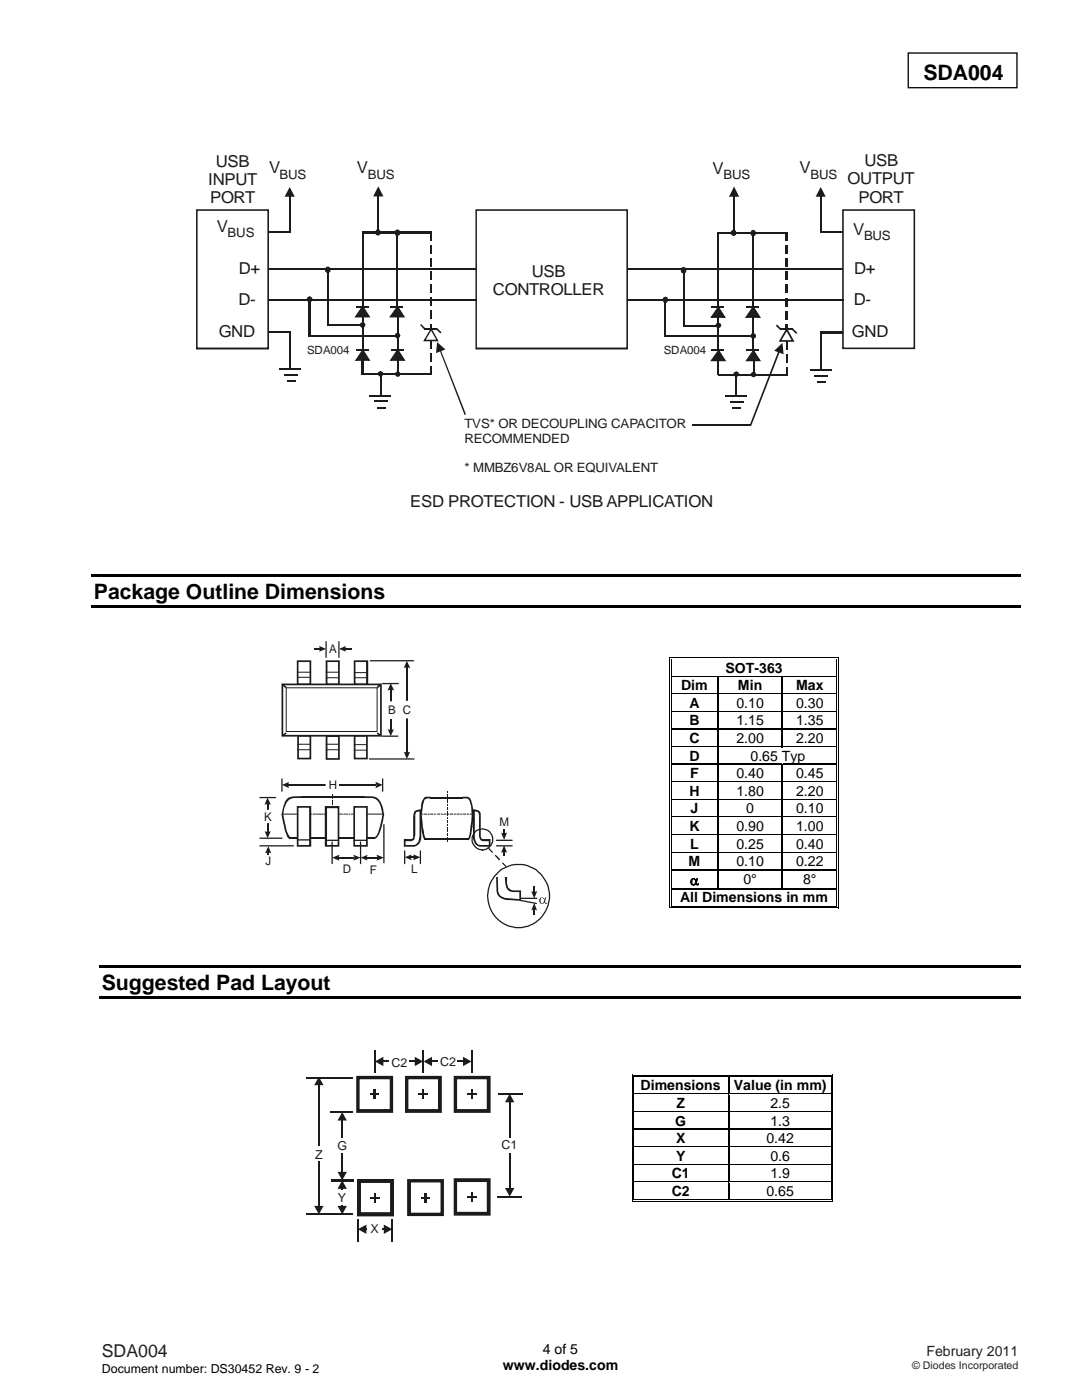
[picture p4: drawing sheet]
<svg xmlns="http://www.w3.org/2000/svg" width="216mm" height="279mm" viewBox="0 0 216 279" stroke-linecap="round" stroke-linejoin="round" font-family="sans-serif">
<defs><g id="words">
<g font-size="4.2">
<text x="184.3" y="15.9">SDA004</text>
<text x="18.7" y="119.5">Package Outline Dimensions</text>
<text x="20.3" y="197.5">Suggested Pad Layout</text>
</g>
<text font-size="3.5" fill="#231f20" x="20.3" y="270.9">SDA004</text>
<g font-size="3.3" fill="#1f1a17">
<text x="43.1" y="33.3">USB</text>
<text x="53.7" y="34.6">V</text>
<text x="71.2" y="34.6">V</text>
<text x="142.2" y="34.8">V</text>
<text x="159.6" y="34.6">V</text>
<text x="172.5" y="33.2">USB</text>
<text x="41.5" y="37">INPUT</text>
<text x="41.9" y="40.6">PORT</text>
<text x="169.1" y="36.8">OUTPUT</text>
<text x="171.3" y="40.4">PORT</text>
<text x="43.2" y="46.3">V</text>
<text x="170.2" y="46.8">V</text>
<text x="47.7" y="54.7">D+</text>
<text x="98.4" y="58.8">CONTROLLER</text>
<text x="106.2" y="55.2">USB</text>
<text x="170.5" y="54.6">D+</text>
<text x="47.6" y="60.9">D-</text>
<text x="170.4" y="60.9">D-</text>
<text x="43.6" y="67.3">GND</text>
<text x="170" y="67.3">GND</text>
<text x="81.9" y="101.3">ESD PROTECTION - USB APPLICATION</text>
</g>
<g font-size="2.8">
<text x="135.9" y="137.8">Dim</text>
<text x="144.8" y="134.3">SOT-363</text>
<text x="147.3" y="137.8">Min</text>
<text x="158.9" y="137.8">Max</text>
<text x="137.6" y="141.3">A</text>
<text x="146.9" y="141.3">0.10</text>
<text x="158.9" y="141.3">0.30</text>
<text x="137.6" y="144.8">B</text>
<text x="137.6" y="148.3">C</text>
<text x="146.9" y="144.8">1.15</text>
<text x="146.9" y="148.3">2.00</text>
<text x="158.9" y="144.8">1.35</text>
<text x="158.9" y="148.3">2.20</text>
<text x="137.6" y="151.8">D</text>
<text x="137.7" y="155.3">F</text>
<text x="146.9" y="155.3">0.40</text>
<text x="149.8" y="151.8">0.65 Typ</text>
<text x="158.9" y="155.3">0.45</text>
<text x="137.6" y="158.8">H</text>
<text x="146.9" y="158.8">1.80</text>
<text x="158.9" y="158.8">2.20</text>
<text x="137.6" y="165.8">K</text>
<text x="137.8" y="162.3">J</text>
<text x="146.9" y="165.8">0.90</text>
<text x="148.9" y="162.3">0</text>
<text x="158.9" y="162.3">0.10</text>
<text x="158.9" y="165.8">1.00</text>
<text x="137.4" y="172.9">M</text>
<text x="137.7" y="169.4">L</text>
<text x="146.9" y="169.4">0.25</text>
<text x="146.9" y="172.9">0.10</text>
<text x="158.9" y="169.4">0.40</text>
<text x="158.9" y="172.9">0.22</text>
<text x="137.7" y="176.6">α</text>
<text x="148.3" y="176.5">0°</text>
<text x="160.3" y="176.5">8°</text>
<text x="135.7" y="180.1">All Dimensions in mm</text>
<text x="127.8" y="217.6">Dimensions</text>
<text x="135" y="221.1">Z</text>
<text x="146.4" y="217.6">Value (in mm)</text>
<text x="153.7" y="221.1">2.5</text>
<text x="134.7" y="224.6">G</text>
<text x="153.7" y="224.6">1.3</text>
<text x="134.9" y="228.1">X</text>
<text x="134.9" y="231.6">Y</text>
<text x="152.9" y="228.1">0.42</text>
<text x="153.7" y="231.6">0.6</text>
<text x="134" y="235.2">C1</text>
<text x="134" y="238.7">C2</text>
<text x="152.9" y="238.7">0.65</text>
<text x="153.7" y="235.2">1.9</text>
<text x="100.3" y="273.5">www.diodes.com</text>
<text x="108.3" y="270.2">4 of 5</text>
</g>
<text font-size="2.8" fill="#231f20" x="184.8" y="270.6">February 2011</text>
<g font-size="2.6" fill="#1f1a17">
<text x="55.8" y="35.7">BUS</text>
<text x="73.4" y="35.7">BUS</text>
<text x="144.4" y="35.8">BUS</text>
<text x="161.7" y="35.7">BUS</text>
<text x="45.4" y="47.4">BUS</text>
<text x="172.4" y="47.9">BUS</text>
<text x="92.7" y="85.5">TVS* OR DECOUPLING CAPACITOR</text>
<text x="92.7" y="88.5">RECOMMENDED</text>
<text x="92.7" y="94.2">* MMBZ6V8AL OR EQUIVALENT</text>
</g>
<g font-size="2.5" fill="#1f1a17">
<text x="78.1" y="212.9">C2</text>
<text x="87.8" y="212.8">C2</text>
<text x="62.9" y="231.2">Z</text>
<text x="67.4" y="229.6">G</text>
<text x="100.1" y="229.4">C1</text>
<text x="67.4" y="239.8">Y</text>
<text x="74" y="246.2">X</text>
</g>
<text font-size="2.5" x="20.3" y="274">Document number: DS30452 Rev. 9 - 2</text>
<g font-size="2.4" fill="#1f1a17">
<text x="65.7" y="130.3">A</text>
<text x="77.4" y="142.4">B</text>
<text x="80.4" y="142.4">C</text>
<text x="65.6" y="157.4">H</text>
<text x="52.7" y="163.8">K</text>
<text x="99.7" y="164.8">M</text>
<text x="53" y="172.7">J</text>
<text x="68.4" y="174.3">D</text>
<text x="73.8" y="174.4">F</text>
<text x="82" y="174.2">L</text>
</g>
<g font-size="2.3" fill="#1f1a17">
<text x="61.3" y="70.6">SDA004</text>
<text x="132.5" y="70.6">SDA004</text>
</g>
<text font-size="2.1" fill="#231f20" x="182" y="273.2">© Diodes Incorporated</text>
</g></defs>
<path d="M181.2 10.6h21.7v6.9h-21.7z" fill="none" stroke="#000" stroke-width=".26"/>
<g fill="none" stroke="#1f1a17" stroke-width=".32">
<path d="M53.5 53.8h41.5M53.5 46.3h4.5M65.4 53.8v11.3M72.4 46.3v15M79.3 46.4v14.9M125.1 53.8h42.9M136.4 53.9v11.3M150.3 46.5v14.8M53.6 66.2h4.4M55.8 73.6h4.3M72.4 63.2v6.5M73.8 79h4.2"/>
<path d="M79.4 71.8v2.9M136.4 65h7.2M143.4 74.8h13.7M144.8 79h4.3"/>
</g>
<path d="M143.4 46.4v14.9M65.4 64.9h7.2M143.4 63.3v6.5M143.4 71.9v2.9M150.4 71.9v2.9M161.7 73.8h4.2" fill="none" stroke="#1f1a17" stroke-width=".3"/>
<path d="M72.4 74.6h13.8M79.3 63.2v6.5M150.3 63.3v6.5" fill="none" stroke="#1f1a17" stroke-width=".38"/>
<path d="M72.4 71.8v2.9" fill="none" stroke="#1f1a17" stroke-width=".4"/>
<path d="M65.2 53.4l.2-.1 .4 .3v.5l-.4 .3-.4-.3v-.5z" fill-rule="evenodd" fill="#201e1c"/>
<path d="M65.2 53.4l.2-.1 .4 .3v.5l-.4 .3-.4-.3v-.5z" fill="none" stroke="#1f1a17" stroke-width=".23"/>
<path d="M136 53.5l.4-.1 .3 .1v.8a.43 .43 0 0 1-.4 .2 .43 .43 0 0 1-.3-.3z" fill-rule="evenodd" fill="#201e1c"/>
<path d="M136 53.5l.4-.1 .3 .1v.8a.43 .43 0 0 1-.4 .2 .43 .43 0 0 1-.3-.3z" fill="none" stroke="#1f1a17" stroke-width=".23"/>
<path d="M79 46.1l.3-.2 .5 .3v.4l-.3 .3a.43 .43 0 0 1-.6-.3z" fill-rule="evenodd" fill="#201e1c"/>
<path d="M79 46.1l.3-.2 .5 .3v.4l-.3 .3a.43 .43 0 0 1-.6-.3z" fill="none" stroke="#1f1a17" stroke-width=".23"/>
<path d="M150 46.1a.51 .51 0 0 1 .7 .3 .51 .51 0 0 1-.4 .7l-.3-.2a.54 .54 0 0 1 0-.8z" fill-rule="evenodd" fill="#201e1c"/>
<path d="M150 46.1a.51 .51 0 0 1 .7 .3 .51 .51 0 0 1-.4 .7l-.3-.2a.54 .54 0 0 1 0-.8z" fill="none" stroke="#1f1a17" stroke-width=".23"/>
<path d="M71 61.2h2.5M71 69.8h2.5M77.9 61.2h2.6M78 69.8h2.5M142 69.9h2.5M149 69.9h2.5" fill="none" stroke="#1f1a17" stroke-width=".32"/>
<path d="M142 61.3h2.5M148.9 61.3h2.6" fill="none" stroke="#1f1a17" stroke-width=".3"/>
<path d="M72.4 61.3l1.2 1.9h-2.6z" fill="#201e1c"/>
<path d="M71 63.1h2.6v.3h-2.6zM73.6 63.2l.2-.1 .1 .3h-.3zM72.2 61.3l.3-.1 1.3 1.9-.4 .2zM72.4 60.9l.1 .3-.1 .1-.2-.1zM72.2 61.2l.3 .1-1.4 2-.2-.2zM70.9 63.1l.1 .3h-.3z" fill="#1f1a17"/>
<path d="M143.4 61.3l1.2 2h-2.6z" fill="#201e1c"/>
<path d="M142 63.1h2.6v.3h-2.6zM144.7 63.2l.1 .2h-.2zM143.2 61.4l.2-.1 1.3 1.9-.2 .2zM143.4 61v.3h-.2zM143.2 61.3l.2 .1-1.3 2-.2-.2zM141.9 63.2l.1 .2h-.3z" fill="#1f1a17"/>
<path d="M79.3 61.3l1.2 1.9h-2.5z" fill="#201e1c"/>
<path d="M78 63.1h2.5v.3h-2.5zM80.5 63.2l.2-.1 .2 .3h-.4zM79.1 61.3l.4-.1 1.2 1.9-.3 .2zM79.3 60.9l.2 .3-.2 .1zM79.2 61.2l.3 .1-1.4 2-.3-.2zM77.8 63.1l.2 .3h-.3z" fill="#1f1a17"/>
<path d="M150.3 61.3l1.2 2h-2.5z" fill="#201e1c"/>
<path d="M149 63.1h2.5v.3h-2.5zM151.5 63.3l.2-.1 .1 .2h-.3zM150.1 61.4l.4-.1 1.2 1.9-.3 .2zM150.3 61l.2 .3h-.2h-.2zM150.1 61.3l.4 .1-1.4 2-.3-.2zM148.8 63.2l.2 .2h-.3z" fill="#1f1a17"/>
<path d="M72.4 69.9l1.2 2h-2.6z" fill="#201e1c"/>
<path d="M71 71.7h2.6v.3h-2.6zM73.6 71.9l.2-.1 .1 .2h-.3zM72.3 70l.2-.2 1.3 2-.3 .1zM72.4 69.7l.1 .1-.1 .1zM72.3 69.8l.2 .2-1.3 1.9-.2-.1zM70.7 72l.3-.2v.1v.1z" fill="#1f1a17"/>
<path d="M143.4 70l1.2 1.9h-2.6z" fill="#201e1c"/>
<path d="M142 71.8h2.6v.3h-2.6zM144.6 71.9h.2l.1 .2h-.3zM143.3 70.1l.2-.2 1.3 2-.3 .1zM143.4 69.7l.1 .2-.1 .1zM143.3 69.9l.2 .2-1.3 1.9-.3-.1zM141.9 71.9l.1 .2h-.3z" fill="#1f1a17"/>
<path d="M79.4 69.9l1.2 2h-2.6z" fill="#201e1c"/>
<path d="M78 71.7h2.6v.3h-2.6zM80.6 71.9l.2-.1 .1 .2h-.3zM79.2 70l.3-.2 1.3 2-.3 .1zM79.2 69.8l.2-.1 .1 .1zM79.2 69.8l.3 .2-1.4 1.9-.2-.1zM77.9 71.8l.1 .2h-.3z" fill="#1f1a17"/>
<path d="M150.4 70l1.2 1.9h-2.5z" fill="#201e1c"/>
<g fill="#1f1a17">
<path d="M149.1 71.8h2.5v.3h-2.5zM151.7 71.9l.1 .2h-.2zM150.2 70.1l.3-.2 1.2 2-.2 .1zM150.4 69.7v.3l-.2-.1zM150.2 69.9l.3 .2-1.4 1.9-.2-.1zM148.9 71.9l.2 .2h-.4z"/>
<path d="M72.4 64.3v.3zM72.4 64.3l.3 .2-.2 .2zM72.7 64.5l.2 .3h-.4zM72.6 64.8h.3zM72.6 64.8h.3zM72.5 64.9l.4-.1-.2 .4zM72.4 65.1l.1-.1 .2 .2-.3 .2zM72.4 65.1v.3zM72.4 65.1v.3zM72.2 65l.2 .1v.3l-.4-.2zM71.8 64.8h.3l.1 .2-.2 .2zM71.8 64.8h.3zM71.8 64.8h.3zM72 64.5l.2 .2-.1 .1h-.3zM72 64.5l.4-.2v.3l-.2 .1zM72.4 64.3v.3z"/>
<path d="M143.4 64.4v.3zM143.4 64.4l.3 .1-.2 .3-.1-.1zM143.5 64.8l.2-.3 .2 .4h-.3zM143.6 64.9h.3zM143.6 64.9h.3zM143.5 65l.4-.1-.2 .4zM143.4 65.2l.1-.1 .2 .2-.3 .2zM143.4 65.2v.3zM143.4 65.2v.3zM143.2 65.1l.2 .1v.3l-.4-.2zM142.8 64.9h.3l.1 .2-.2 .2zM142.8 64.9h.3zM142.8 64.9h.3zM142.8 64.7l.2-.2 .2 .3-.1 .1h-.3zM143 64.5l.4-.1-.1 .4zM143.4 64.4v.3z"/>
<path d="M79.3 66.4v.4zM79.3 66.4l.4 .1-.2 .3h-.2zM79.7 66.5l.1 .5h-.3v-.2zM79.5 67h.3zM79.5 67h.3zM79.5 67h.3l-.1 .3-.2-.2zM79.3 67.2l.2-.1 .2 .2-.4 .2zM79.3 67.2v.3zM79.3 67.2v.3zM79.1 67.1l.2 .1v.3l-.4-.2zM78.7 67h.4v.1l-.2 .2zM78.7 67h.4zM78.7 67h.4zM78.9 66.5l.2 .4-.4 .1zM78.9 66.5l.4-.1v.4zM79.3 66.4v.4z"/>
<path d="M150.3 66.5v.4zM150.3 66.5l.4 .1-.4 .3zM150.7 66.6l.1 .4h-.3v-.1zM150.5 67h.3zM150.5 67h.3zM150.5 67h.3l-.1 .4-.2-.2zM150.3 67.3l.2-.1 .2 .2-.4 .2zM150.3 67.3v.3zM150.3 67.3v.3zM150.1 67.2l.2 .1v.3l-.4-.2zM149.8 67h.3v.2l-.2 .2zM149.8 67h.3zM149.8 67h.3zM149.9 66.6l.2 .3v.1h-.3zM149.9 66.6l.4-.1v.4zM150.3 66.5v.4z"/>
<path d="M95 69.4h30.1v.3h-30.1zM125.1 69.5h.2v.2h-.2zM125 41.9h.3v27.6h-.3zM125.1 41.8h.2v.1h-.2zM95 41.8h30.1v.3h-30.1zM94.9 41.8h.1v.1h-.1zM94.9 41.9h.3v27.6h-.3zM94.9 69.5h.1v.2h-.1z"/>
</g>
<g fill="#1f1a17">
<path d="M79.1 66.7l.2-.2a.41 .41 0 0 1 .4 .4 .41 .41 0 0 1-.2 .4h-.4l-.2-.3z" fill-rule="evenodd"/>
<path d="M150.1 66.8l.4-.1 .2 .3-.1 .3-.4 .1-.3-.4z" fill-rule="evenodd"/>
<circle cx="72.3" cy="64.9" r=".41"/>
<circle cx="143.3" cy="64.9" r=".4"/>
</g>
<path d="M53.7 59.8h41.3" fill="none" stroke="#1f1a17" stroke-width=".3"/>
<path d="M125.1 59.8h43.3" fill="none" stroke="#1f1a17" stroke-width=".38"/>
<g fill="#1f1a17">
<path d="M39.3 69.4h14.2v.3h-14.2zM53.5 69.5h.2v.2h-.2zM53.4 41.9h.3v27.6h-.3zM53.5 41.8h.2v.1h-.2zM39.3 41.8h14.2v.3h-14.2zM39.1 41.8h.2v.1h-.2zM39.1 41.9h.3v27.6h-.3zM39.1 69.5h.2v.2h-.2z"/>
<path d="M168.2 69.4h14.2v.3h-14.2zM182.4 69.5h.2v.2h-.2zM182.3 41.9h.3v27.6h-.3zM182.4 41.8h.2v.1h-.2zM168.2 41.8h14.2v.3h-14.2zM168 41.8h.2v.1h-.2zM168 41.9h.4v27.6h-.4zM168 69.5h.2v.2h-.2z"/>
</g>
<path d="M132.8 59.8v7.5M57.9 66.1v7.5M61.7 67h18.1M132.7 67.1h18M163.8 66.2v7.5" fill="none" stroke="#1f1a17" stroke-width=".32"/>
<path d="M61.8 59.7v7.6" fill="none" stroke="#1f1a17" stroke-width=".4"/>
<path d="M57.8 37.3l1 2h-2z" fill="#1f1a17"/>
<path d="M57.8 39.2v7.2" fill="none" stroke="#1f1a17" stroke-width=".3"/>
<path d="M163.8 37.3l1 2h-2z" fill="#1f1a17"/>
<path d="M163.8 39.2v7.2M74.6 80.1h2.7" fill="none" stroke="#1f1a17" stroke-width=".32"/>
<path d="M56.6 74.9h2.8" fill="none" stroke="#1f1a17" stroke-width=".38"/>
<path d="M162.6 75.1h2.6M145.6 80.2h2.7" fill="none" stroke="#1f1a17" stroke-width=".3"/>
<g fill="#1f1a17">
<path d="M57.3 75.9h1.6v.3h-1.6z"/>
<path d="M163.1 76.1h1.7v.3h-1.7z"/>
<path d="M75.2 81.2h1.7v.3h-1.7z"/>
<path d="M146.2 81.3h1.7v.3h-1.7z"/>
</g>
<circle cx="61.8" cy="59.8" r=".47" fill="#201e1c"/>
<circle cx="61.8" cy="59.8" r=".47" fill="none" stroke="#1f1a17" stroke-width=".23"/>
<circle cx="132.7" cy="59.8" r=".48" fill="#201e1c"/>
<circle cx="132.7" cy="59.8" r=".48" fill="none" stroke="#1f1a17" stroke-width=".23"/>
<g fill="#1f1a17">
<circle cx="75.9" cy="74.6" r=".41"/>
<circle cx="146.9" cy="74.7" r=".4"/>
</g>
<g fill="#1f1a17">
<path d="M75.9 74v.4zM75.9 74l.4 .2-.2 .2h-.2zM76.3 74.2l.2 .4h-.4zM76.1 74.6h.4zM76.1 74.6h.4zM76.1 74.6h.4l-.2 .4zM75.9 74.8l.2-.1 .2 .3-.4 .1zM75.9 74.8v.3zM75.9 74.8v.3zM75.8 74.7l.1 .1v.3l-.3-.1zM75.4 74.6h.3l.1 .1-.2 .3zM75.4 74.6h.3zM75.4 74.6h.3zM75.6 74.2l.2 .2-.1 .2h-.3zM75.6 74.2l.3-.2v.4h-.1zM75.9 74v.4z"/>
<path d="M146.9 74.1v.3zM146.9 74.1l.4 .2-.3 .2zM147.3 74.3l.2 .4h-.4zM147.1 74.7h.4zM147.1 74.7h.4zM147.1 74.7h.4l-.2 .4zM146.9 74.9l.2-.1 .2 .3-.4 .1zM146.9 74.9v.3zM146.9 74.9v.3zM146.8 74.8l.1 .1v.3l-.3-.1zM146.3 74.7h.4l.1 .1-.2 .3zM146.3 74.7h.4zM146.3 74.7h.4zM146.6 74.3l.2 .2-.1 .2h-.4zM146.6 74.3l.3-.2v.3l-.1 .1zM146.9 74.1v.3z"/>
</g>
<path d="M75.9 74.5v4.5" fill="none" stroke="#1f1a17" stroke-width=".3"/>
<path d="M146.9 74.6v4.4" fill="none" stroke="#1f1a17" stroke-width=".32"/>
<g fill="#1f1a17">
<path d="M85.9 68h.3v1.6h-.3z"/>
<path d="M85.9 70.6h.3v1.6h-.3z"/>
<path d="M85.9 73.2h.3v1.5h-.3z"/>
<path d="M156.9 68h.3v1.7h-.3z"/>
<path d="M156.9 70.7h.3v1.6h-.3z"/>
<path d="M156.9 73.3h.3v1.4h-.3z"/>
</g>
<path d="M72.2 46.4h13.9" fill="none" stroke="#1f1a17" stroke-width=".4"/>
<path d="M143.2 46.5h13.9" fill="none" stroke="#1f1a17" stroke-width=".38"/>
<path d="M75.2 45.9a.53 .53 0 0 1 .6 .3 .53 .53 0 0 1-.1 .6l-.3 .1a.54 .54 0 0 1-.5-.4 .54 .54 0 0 1 .3-.6z" fill-rule="evenodd" fill="#201e1c"/>
<path d="M75.2 45.9a.53 .53 0 0 1 .6 .3 .53 .53 0 0 1-.1 .6l-.3 .1a.54 .54 0 0 1-.5-.4 .54 .54 0 0 1 .3-.6z" fill="none" stroke="#1f1a17" stroke-width=".23"/>
<path d="M146.2 46h.4l.2 .3-.1 .5-.3 .2-.5-.3v-.4z" fill-rule="evenodd" fill="#201e1c"/>
<path d="M146.2 46h.4l.2 .3-.1 .5-.3 .2-.5-.3v-.4z" fill="none" stroke="#1f1a17" stroke-width=".23"/>
<path d="M75.5 37.2l1 2h-2z" fill="#1f1a17"/>
<path d="M75.5 39.1v7.7" fill="none" stroke="#1f1a17" stroke-width=".3"/>
<path d="M146.5 37.2l1 2.1h-2z" fill="#1f1a17"/>
<path d="M146.5 39.2v7.7" fill="none" stroke="#1f1a17" stroke-width=".3"/>
<g fill="#1f1a17">
<path d="M79.2 74.3h.3l.3 .2v.3l-.3 .3a.54 .54 0 0 1-.5-.6z" fill-rule="evenodd"/>
<path d="M150.1 74.5a.4 .4 0 0 1 .5 .1 .4 .4 0 0 1-.1 .5h-.3l-.2-.2z" fill-rule="evenodd"/>
</g>
<g fill="#1f1a17">
<path d="M79.4 74.1v.3zM79.4 74.1l.4 .2-.3 .2-.1-.1zM79.8 74.3l.1 .4h-.3l-.1-.2zM79.6 74.7h.3zM79.6 74.7h.3zM79.6 74.7h.3l-.1 .4-.3-.3zM79.4 74.9l.1-.1 .3 .3-.4 .1zM79.4 74.9v.3zM79.4 74.9v.3zM79.2 74.8l.2 .1v.3l-.4-.1zM78.8 74.7h.3l.1 .1-.2 .3zM78.8 74.7h.3zM78.8 74.7h.3zM79 74.3l.2 .2-.1 .2h-.3zM79 74.3l.4-.2v.3l-.2 .1zM79.4 74.1v.3z"/>
<path d="M150.4 74.2v.3zM150.4 74.2l.3 .2-.2 .2-.1-.1zM150.5 74.6l.2-.2 .2 .3h-.3zM150.6 74.7h.3zM150.6 74.7h.3zM150.5 74.8l.4-.1-.2 .4zM150.4 75l.1-.1 .2 .2-.3 .2zM150.4 75v.3zM150.4 75v.3zM150.2 74.9l.2 .1v.3l-.4-.2zM149.8 74.7h.3l.1 .2-.2 .2zM149.8 74.7h.3zM149.8 74.7h.3zM149.8 74.5l.2-.1 .2 .2-.1 .1h-.3zM150 74.4l.4-.2v.3l-.2 .1zM150.4 74.2v.3z"/>
<path d="M84.7 67.8h2.5v.3h-2.5zM87.2 68l.2-.1 .1 .2h-.3zM85.9 65.8l.2-.2 1.3 2.3-.2 .1zM86.1 65.3v.3l-.1 .1zM85.9 65.6l.2 .2-1.3 2.2-.2-.1zM84.6 67.9l.1 .2h-.3z"/>
<path d="M155.7 67.9h2.5v.3h-2.5zM158.2 68h.2l.1 .2h-.3zM156.8 65.8l.3-.1 1.3 2.3-.3 .1zM157 65.4l.1 .3-.1 .1-.2-.1zM156.8 65.7l.3 .1-1.3 2.3-.3-.1zM155.5 68l.2 .2h-.3z"/>
</g>
<path d="M84.7 65.6h2.5" fill="none" stroke="#1f1a17" stroke-width=".32"/>
<path d="M155.7 65.7h2.5" fill="none" stroke="#1f1a17" stroke-width=".3"/>
<g fill="#1f1a17">
<path d="M85.9 46.3h.3v1.6h-.3z"/>
<path d="M85.9 48.9h.3v1.7h-.3z"/>
<path d="M85.9 51.5h.3v1.6h-.3z"/>
<path d="M85.9 54.2h.3v1.6h-.3z"/>
<path d="M85.9 56.7h.3v1.7h-.3z"/>
<path d="M85.9 59.4h.3v1.6h-.3z"/>
<path d="M85.9 62h.3v1.7h-.3z"/>
<path d="M85.9 64.6h.3v1h-.3z"/>
<path d="M156.8 46.4h.4v1.6h-.4z"/>
<path d="M156.8 49h.4v1.7h-.4z"/>
<path d="M156.8 51.6h.4v1.6h-.4z"/>
<path d="M156.8 54.2h.4v1.7h-.4z"/>
<path d="M156.8 56.8h.4v1.6h-.4z"/>
<path d="M156.8 59.5h.4v1.6h-.4z"/>
<path d="M156.8 62.1h.4v1.7h-.4z"/>
<path d="M156.8 64.7h.4v.9h-.4z"/>
<path d="M83.8 64.8l.3-.1 .8 .9-.2 .2z"/>
<path d="M154.8 65l.2-.2 .9 .8-.2 .2z"/>
<path d="M87 65.7l.2-.2 .9 .8-.2 .2z"/>
<path d="M158 65.8l.2-.2 .9 .8-.2 .2z"/>
</g>
<path d="M163.7 66.3h4.4" fill="none" stroke="#1f1a17" stroke-width=".4"/>
<path d="M163.7 46.3h4.4" fill="none" stroke="#1f1a17" stroke-width=".32"/>
<g fill="#1f1a17">
<path d="M87.2 68.3l1.7 1.4-1.9 .8z"/>
<path d="M154.5 70l1.6-1.6 .3 2.3z"/>
</g>
<g fill="#1f1a17">
<path d="M87.8 70.1l.2-.1 5 12.7-.3 .1z"/>
<path d="M155.3 70.1l.3 .2-5.7 14.7-.3-.1z"/>
</g>
<path d="M138.2 84.8h11.7" fill="none" stroke="#1f1a17" stroke-width=".32"/>
<path d="M18.2 114.6h185.5v.6h-185.5zM18.2 120.7h185.5v.6h-185.5zM19.8 192.7h183.9v.5h-183.9zM19.8 198.8h183.9v.5h-183.9z" fill="#000"/>
<g fill="#fff">
<path d="M134.1 131.7h32.8v3.2h-32.8z"/>
<path d="M134.2 131.7h32.6v3.2h-32.6z"/>
</g>
<path d="M133.6 131.1h.1v.6h-.1zM133.6 131.1h.5v.2h-.5zM133.9 131.5h.2v.2h-.2zM133.9 131.5h.2v.1h-.2z" fill="#000"/>
<path d="M134.1 131.2h32.8M134.1 131.6h32.8" fill="none" stroke="#000" stroke-width=".2"/>
<path d="M134.1 131.6l32.8 .1z" fill="#fff"/>
<path d="M166.9 131.1h.5v.2h-.5zM166.9 131.5h.2v.2h-.2zM166.9 131.5h.2v.1h-.2zM167.2 131.1h.2v.6h-.2z" fill="#000"/>
<path d="M133.6 131.7v3.2M134 131.7v3.2M167 131.7v3.2M167.3 131.7v3.2" fill="none" stroke="#000" stroke-width=".2"/>
<g fill="#fff">
<path d="M134.1 135.2h9.1v3.2h-9.1z"/>
<path d="M134.2 135.2h8.8v3.2h-8.8z"/>
<path d="M143.5 135.2h12.4v3.2h-12.4z"/>
<path d="M143.7 135.2h12v3.2h-12z"/>
<path d="M156.2 135.2h10.7v3.2h-10.7z"/>
<path d="M156.4 135.2h10.4v3.2h-10.4z"/>
</g>
<path d="M133.6 134.9h.1v.3h-.1zM133.9 134.9h.2v.3h-.2z" fill="#000"/>
<path d="M134.1 135h9.1" fill="none" stroke="#000" stroke-width=".25"/>
<path d="M134.1 135.1l9.1 .1z" fill="#fff"/>
<path d="M143.2 134.9h.3v.3h-.3z" fill="#000"/>
<path d="M143.5 135h12.4" fill="none" stroke="#000" stroke-width=".25"/>
<path d="M143.5 135.1l12.4 .1z" fill="#fff"/>
<path d="M155.9 134.9h.3v.3h-.3z" fill="#000"/>
<path d="M156.2 135h10.7" fill="none" stroke="#000" stroke-width=".25"/>
<path d="M156.2 135.1l10.7 .1z" fill="#fff"/>
<path d="M166.9 134.9h.2v.3h-.2zM167.2 134.9h.2v.3h-.2z" fill="#000"/>
<path d="M133.6 135.2v3.2M134 135.2v3.2M167 135.2v3.2M167.3 135.2v3.2" fill="none" stroke="#000" stroke-width=".2"/>
<path d="M143.3 135.2v3.2M156 135.2v3.2" fill="none" stroke="#000" stroke-width=".25"/>
<g fill="#fff">
<path d="M134.1 138.7h9.1v3.2h-9.1z"/>
<path d="M134.2 138.7h8.8v3.2h-8.8z"/>
<path d="M143.5 138.7h12.4v3.2h-12.4z"/>
<path d="M143.7 138.7h12v3.2h-12z"/>
<path d="M156.2 138.7h10.7v3.2h-10.7z"/>
<path d="M156.4 138.7h10.4v3.2h-10.4z"/>
</g>
<path d="M133.6 138.4h.1v.3h-.1zM133.9 138.4h.2v.3h-.2z" fill="#000"/>
<path d="M134.1 138.5h9.1" fill="none" stroke="#000" stroke-width=".25"/>
<path d="M134.1 138.7h9.1z" fill="#fff"/>
<path d="M143.2 138.4h.3v.3h-.3z" fill="#000"/>
<path d="M143.5 138.5h12.4" fill="none" stroke="#000" stroke-width=".25"/>
<path d="M143.5 138.7h12.4z" fill="#fff"/>
<path d="M155.9 138.4h.3v.3h-.3z" fill="#000"/>
<path d="M156.2 138.5h10.7" fill="none" stroke="#000" stroke-width=".25"/>
<path d="M156.2 138.7h10.7z" fill="#fff"/>
<path d="M166.9 138.4h.2v.3h-.2zM167.2 138.4h.2v.3h-.2z" fill="#000"/>
<path d="M133.6 138.7v3.2M134 138.7v3.2M167 138.7v3.2M167.3 138.7v3.2" fill="none" stroke="#000" stroke-width=".2"/>
<path d="M143.3 138.7v3.2M156 138.7v3.2" fill="none" stroke="#000" stroke-width=".25"/>
<g fill="#fff">
<path d="M134.1 142.2h9.1v3.2h-9.1z"/>
<path d="M134.2 142.2h8.8v3.2h-8.8z"/>
<path d="M143.5 142.2h12.4v3.2h-12.4z"/>
<path d="M143.7 142.2h12v3.2h-12z"/>
<path d="M156.2 142.2h10.7v3.2h-10.7z"/>
<path d="M156.4 142.2h10.4v3.2h-10.4z"/>
</g>
<path d="M133.6 141.9h.1v.3h-.1zM133.9 141.9h.2v.3h-.2z" fill="#000"/>
<path d="M134.1 142h9.1" fill="none" stroke="#000" stroke-width=".25"/>
<path d="M134.1 142.2h9.1z" fill="#fff"/>
<path d="M143.2 141.9h.3v.3h-.3z" fill="#000"/>
<path d="M143.5 142h12.4" fill="none" stroke="#000" stroke-width=".25"/>
<path d="M143.5 142.2h12.4z" fill="#fff"/>
<path d="M155.9 141.9h.3v.3h-.3z" fill="#000"/>
<path d="M156.2 142h10.7" fill="none" stroke="#000" stroke-width=".25"/>
<path d="M156.2 142.2h10.7z" fill="#fff"/>
<path d="M166.9 141.9h.2v.3h-.2zM167.2 141.9h.2v.3h-.2z" fill="#000"/>
<path d="M133.6 142.2v3.2M134 142.2v3.2M167 142.2v3.2M167.3 142.2v3.2" fill="none" stroke="#000" stroke-width=".2"/>
<path d="M143.3 142.2v3.2M156 142.2v3.2" fill="none" stroke="#000" stroke-width=".25"/>
<g fill="#fff">
<path d="M134.1 145.7h9.1v3.2h-9.1z"/>
<path d="M134.2 145.7h8.8v3.2h-8.8z"/>
<path d="M143.5 145.7h12.4v3.2h-12.4z"/>
<path d="M143.7 145.7h12v3.2h-12z"/>
<path d="M156.2 145.7h10.7v3.2h-10.7z"/>
<path d="M156.4 145.7h10.4v3.2h-10.4z"/>
</g>
<path d="M133.6 145.4h.1v.3h-.1zM133.9 145.4h.2v.3h-.2z" fill="#000"/>
<path d="M134.1 145.6h9.1" fill="none" stroke="#000" stroke-width=".25"/>
<path d="M134.1 145.7h9.1z" fill="#fff"/>
<path d="M143.2 145.4h.3v.3h-.3z" fill="#000"/>
<path d="M143.5 145.6h12.4" fill="none" stroke="#000" stroke-width=".25"/>
<path d="M143.5 145.7h12.4z" fill="#fff"/>
<path d="M155.9 145.4h.3v.3h-.3z" fill="#000"/>
<path d="M156.2 145.6h10.7" fill="none" stroke="#000" stroke-width=".25"/>
<path d="M156.2 145.7h10.7z" fill="#fff"/>
<path d="M166.9 145.4h.2v.3h-.2zM167.2 145.4h.2v.3h-.2z" fill="#000"/>
<path d="M133.6 145.7v3.2M134 145.7v3.2M167 145.7v3.2M167.3 145.7v3.2" fill="none" stroke="#000" stroke-width=".2"/>
<path d="M143.3 145.7v3.2M156 145.7v3.2" fill="none" stroke="#000" stroke-width=".25"/>
<g fill="#fff">
<path d="M134.1 149.2h9.1v3.2h-9.1z"/>
<path d="M134.2 149.2h8.8v3.2h-8.8z"/>
<path d="M143.5 149.2h23.4v3.2h-23.4z"/>
<path d="M143.7 149.2h23.1v3.2h-23.1z"/>
</g>
<path d="M133.6 148.9h.1v.3h-.1zM133.9 148.9h.2v.3h-.2z" fill="#000"/>
<path d="M134.1 149.1h9.1" fill="none" stroke="#000" stroke-width=".25"/>
<path d="M134.1 149.2h9.1z" fill="#fff"/>
<path d="M143.2 148.9h.3v.3h-.3z" fill="#000"/>
<path d="M143.5 149.1h12.4" fill="none" stroke="#000" stroke-width=".25"/>
<path d="M143.5 149.2h12.7z" fill="#fff"/>
<path d="M155.9 149.1h11" fill="none" stroke="#000" stroke-width=".25"/>
<path d="M156.2 149.2h10.7z" fill="#fff"/>
<path d="M166.9 148.9h.2v.3h-.2zM167.2 148.9h.2v.3h-.2z" fill="#000"/>
<path d="M133.6 149.2v3.2M134 149.2v3.2M167 149.2v3.2M167.3 149.2v3.2" fill="none" stroke="#000" stroke-width=".2"/>
<path d="M143.3 149.2v3.2" fill="none" stroke="#000" stroke-width=".25"/>
<g fill="#fff">
<path d="M134.1 152.7h9.1v3.3h-9.1z"/>
<path d="M134.2 152.7h8.8v3.3h-8.8z"/>
<path d="M143.5 152.7h12.4v3.3h-12.4z"/>
<path d="M143.7 152.7h12v3.3h-12z"/>
<path d="M156.2 152.7h10.7v3.3h-10.7z"/>
<path d="M156.4 152.7h10.4v3.3h-10.4z"/>
</g>
<path d="M133.6 152.4h.1v.3h-.1zM133.9 152.4h.2v.3h-.2z" fill="#000"/>
<path d="M134.1 152.6h9.1" fill="none" stroke="#000" stroke-width=".25"/>
<path d="M134.1 152.7h9.1z" fill="#fff"/>
<path d="M143.2 152.4h.3v.3h-.3z" fill="#000"/>
<path d="M143.5 152.6h12.4" fill="none" stroke="#000" stroke-width=".25"/>
<path d="M143.5 152.7h12.4z" fill="#fff"/>
<path d="M155.9 152.4h.3v.3h-.3z" fill="#000"/>
<path d="M156.2 152.6h10.7" fill="none" stroke="#000" stroke-width=".25"/>
<path d="M156.2 152.7h10.7z" fill="#fff"/>
<path d="M166.9 152.4h.2v.3h-.2zM167.2 152.4h.2v.3h-.2z" fill="#000"/>
<path d="M133.6 152.7v3.3M134 152.7v3.3M167 152.7v3.3M167.3 152.7v3.3" fill="none" stroke="#000" stroke-width=".2"/>
<path d="M143.3 152.7v3.3M156 152.7v3.3" fill="none" stroke="#000" stroke-width=".25"/>
<g fill="#fff">
<path d="M134.1 156.2h9.1v3.3h-9.1z"/>
<path d="M134.2 156.2h8.8v3.3h-8.8z"/>
<path d="M143.5 156.2h12.4v3.3h-12.4z"/>
<path d="M143.7 156.2h12v3.3h-12z"/>
<path d="M156.2 156.2h10.7v3.3h-10.7z"/>
<path d="M156.4 156.2h10.4v3.3h-10.4z"/>
</g>
<path d="M133.6 156h.1v.2h-.1zM133.9 156h.2v.2h-.2z" fill="#000"/>
<path d="M134.1 156.1h9.1" fill="none" stroke="#000" stroke-width=".25"/>
<path d="M134.1 156.2h9.1z" fill="#fff"/>
<path d="M143.2 156h.3v.2h-.3z" fill="#000"/>
<path d="M143.5 156.1h12.4" fill="none" stroke="#000" stroke-width=".25"/>
<path d="M143.5 156.2h12.4z" fill="#fff"/>
<path d="M155.9 156h.3v.2h-.3z" fill="#000"/>
<path d="M156.2 156.1h10.7" fill="none" stroke="#000" stroke-width=".25"/>
<path d="M156.2 156.2h10.7z" fill="#fff"/>
<path d="M166.9 156h.2v.2h-.2zM167.2 156h.2v.2h-.2z" fill="#000"/>
<path d="M133.6 156.2v3.3M134 156.2v3.3M167 156.2v3.3M167.3 156.2v3.3" fill="none" stroke="#000" stroke-width=".2"/>
<path d="M143.3 156.2v3.3M156 156.2v3.3" fill="none" stroke="#000" stroke-width=".25"/>
<g fill="#fff">
<path d="M134.1 159.7h9.1v3.3h-9.1z"/>
<path d="M134.2 159.7h8.8v3.3h-8.8z"/>
<path d="M143.5 159.7h12.4v3.3h-12.4z"/>
<path d="M143.7 159.7h12v3.3h-12z"/>
<path d="M156.2 159.7h10.7v3.3h-10.7z"/>
<path d="M156.4 159.7h10.4v3.3h-10.4z"/>
</g>
<path d="M133.6 159.5h.1v.2h-.1zM133.9 159.5h.2v.2h-.2z" fill="#000"/>
<path d="M134.1 159.6h9.1" fill="none" stroke="#000" stroke-width=".25"/>
<path d="M134.1 159.7h9.1z" fill="#fff"/>
<path d="M143.2 159.5h.3v.2h-.3z" fill="#000"/>
<path d="M143.5 159.6h12.4" fill="none" stroke="#000" stroke-width=".25"/>
<path d="M143.5 159.7h12.4z" fill="#fff"/>
<path d="M155.9 159.5h.3v.2h-.3z" fill="#000"/>
<path d="M156.2 159.6h10.7" fill="none" stroke="#000" stroke-width=".25"/>
<path d="M156.2 159.7h10.7z" fill="#fff"/>
<path d="M166.9 159.5h.2v.2h-.2zM167.2 159.5h.2v.2h-.2z" fill="#000"/>
<path d="M133.6 159.7v3.3M134 159.7v3.3M167 159.7v3.3M167.3 159.7v3.3" fill="none" stroke="#000" stroke-width=".2"/>
<path d="M143.3 159.7v3.3M156 159.7v3.3" fill="none" stroke="#000" stroke-width=".25"/>
<g fill="#fff">
<path d="M134.1 163.2h9.1v3.3h-9.1z"/>
<path d="M134.2 163.2h8.8v3.3h-8.8z"/>
<path d="M143.5 163.2h12.4v3.3h-12.4z"/>
<path d="M143.7 163.2h12v3.3h-12z"/>
<path d="M156.2 163.2h10.7v3.3h-10.7z"/>
<path d="M156.4 163.2h10.4v3.3h-10.4z"/>
</g>
<path d="M133.6 163h.1v.3h-.1zM133.9 163h.2v.3h-.2z" fill="#000"/>
<path d="M134.1 163.1h9.1" fill="none" stroke="#000" stroke-width=".25"/>
<path d="M134.1 163.2l9.1 .1z" fill="#fff"/>
<path d="M143.2 163h.3v.3h-.3z" fill="#000"/>
<path d="M143.5 163.1h12.4" fill="none" stroke="#000" stroke-width=".25"/>
<path d="M143.5 163.2l12.4 .1z" fill="#fff"/>
<path d="M155.9 163h.3v.3h-.3z" fill="#000"/>
<path d="M156.2 163.1h10.7" fill="none" stroke="#000" stroke-width=".25"/>
<path d="M156.2 163.2l10.7 .1z" fill="#fff"/>
<path d="M166.9 163h.2v.3h-.2zM167.2 163h.2v.3h-.2z" fill="#000"/>
<path d="M133.6 163.3v3.2M134 163.3v3.2M167 163.3v3.2M167.3 163.3v3.2" fill="none" stroke="#000" stroke-width=".2"/>
<path d="M143.3 163.3v3.2M156 163.3v3.2" fill="none" stroke="#000" stroke-width=".25"/>
<g fill="#fff">
<path d="M134.1 166.8h9.1v3.2h-9.1z"/>
<path d="M134.2 166.8h8.8v3.2h-8.8z"/>
<path d="M143.5 166.8h12.4v3.2h-12.4z"/>
<path d="M143.7 166.8h12v3.2h-12z"/>
<path d="M156.2 166.8h10.7v3.2h-10.7z"/>
<path d="M156.4 166.8h10.4v3.2h-10.4z"/>
</g>
<path d="M133.6 166.5h.1v.3h-.1zM133.9 166.5h.2v.3h-.2z" fill="#000"/>
<path d="M134.1 166.6h9.1" fill="none" stroke="#000" stroke-width=".25"/>
<path d="M134.1 166.8h9.1z" fill="#fff"/>
<path d="M143.2 166.5h.3v.3h-.3z" fill="#000"/>
<path d="M143.5 166.6h12.4" fill="none" stroke="#000" stroke-width=".25"/>
<path d="M143.5 166.8h12.4z" fill="#fff"/>
<path d="M155.9 166.5h.3v.3h-.3z" fill="#000"/>
<path d="M156.2 166.6h10.7" fill="none" stroke="#000" stroke-width=".25"/>
<path d="M156.2 166.8h10.7z" fill="#fff"/>
<path d="M166.9 166.5h.2v.3h-.2zM167.2 166.5h.2v.3h-.2z" fill="#000"/>
<path d="M133.6 166.8v3.2M134 166.8v3.2M167 166.8v3.2M167.3 166.8v3.2" fill="none" stroke="#000" stroke-width=".2"/>
<path d="M143.3 166.8v3.2M156 166.8v3.2" fill="none" stroke="#000" stroke-width=".25"/>
<g fill="#fff">
<path d="M134.1 170.3h9.1v3.2h-9.1z"/>
<path d="M134.2 170.3h8.8v3.2h-8.8z"/>
<path d="M143.5 170.3h12.4v3.2h-12.4z"/>
<path d="M143.7 170.3h12v3.2h-12z"/>
<path d="M156.2 170.3h10.7v3.2h-10.7z"/>
<path d="M156.4 170.3h10.4v3.2h-10.4z"/>
</g>
<path d="M133.6 170h.1v.3h-.1zM133.9 170h.2v.3h-.2z" fill="#000"/>
<path d="M134.1 170.1h9.1" fill="none" stroke="#000" stroke-width=".25"/>
<path d="M134.1 170.3h9.1z" fill="#fff"/>
<path d="M143.2 170h.3v.3h-.3z" fill="#000"/>
<path d="M143.5 170.1h12.4" fill="none" stroke="#000" stroke-width=".25"/>
<path d="M143.5 170.3h12.4z" fill="#fff"/>
<path d="M155.9 170h.3v.3h-.3z" fill="#000"/>
<path d="M156.2 170.1h10.7" fill="none" stroke="#000" stroke-width=".25"/>
<path d="M156.2 170.3h10.7z" fill="#fff"/>
<g fill="#000">
<path d="M133.6 173.5h.1v.3h-.1zM133.6 177.2h.1v.3h-.1zM133.9 173.5h.2v.3h-.2zM133.9 177.2h.2v.3h-.2zM143.2 173.5h.3v.3h-.3zM155.9 173.5h.3v.3h-.3zM166.9 170h.2v.3h-.2zM166.9 173.5h.2v.3h-.2zM166.9 177.2h.2v.3h-.2zM167.2 170h.2v.3h-.2zM167.2 173.5h.2v.3h-.2zM167.2 177.2h.2v.3h-.2z"/>
<path d="M133.6 181.1h.5v.2h-.5zM133.9 180.8h.2v.1h-.2zM166.9 181.1h.5v.2h-.5zM166.9 180.8h.2v.1h-.2zM167.2 180.8h.2v.5h-.2z"/>
</g>
<g fill="none" stroke="#000" stroke-width=".2">
<path d="M133.6 170.3v3.2M133.6 173.8v3.4M133.6 177.5v3.8M134 170.3v3.2M134 173.8v3.4M134 177.5v3.3M167 170.3v3.2M167 173.8v3.4M167 177.5v3.3M167.3 170.3v3.2M167.3 173.8v3.4M167.3 177.5v3.3"/>
<path d="M134.1 181.2h32.8M134.1 180.8h32.8"/>
</g>
<path d="M134.1 173.6h9.1M134.1 177.4h32.8M143.3 170.3v3.2M143.3 173.8v3.4M143.5 173.6h12.4M156 170.3v3.2M156 173.8v3.4M156.2 173.6h10.7" fill="none" stroke="#000" stroke-width=".25"/>
<g fill="#fff">
<path d="M126.6 215h18.6v3.2h-18.6z"/>
<path d="M127 215h17.7v3.2h-17.7z"/>
</g>
<path d="M126.1 214.5h.1v.5h-.1zM126.1 214.5h.5v.1h-.5zM126.4 214.8h.2v.2h-.2z" fill="#000"/>
<path d="M126.6 214.5h18.6M126.6 214.9h18.6" fill="none" stroke="#000" stroke-width=".2"/>
<path d="M126.6 215h18.6z" fill="#fff"/>
<path d="M145.2 215h.3zM145.2 214.5h.6v.1h-.6zM145.2 214.8h.6v.2h-.6zM165.8 214.5h.5v.1h-.5zM165.8 214.8h.1v.2h-.1zM166.1 214.5h.2v.5h-.2z" fill="#000"/>
<path d="M126.2 215v3.2M126.5 215v3.2M145.8 214.5h20M145.8 214.9h20M165.8 215v3.2M166.2 215v3.2" fill="none" stroke="#000" stroke-width=".2"/>
<path d="M145.4 215v3.2" fill="none" stroke="#000" stroke-width=".25"/>
<g fill="#fff">
<path d="M126.6 218.5h18.6v3.3h-18.6z"/>
<path d="M127 218.5h17.7v3.3h-17.7z"/>
<path d="M145.5 218.5h20.2v3.3h-20.2z"/>
<path d="M146.1 218.5h19.2v3.3h-19.2z"/>
</g>
<path d="M126.1 218.2h.1v.3h-.1zM126.4 218.2h.2v.3h-.2z" fill="#000"/>
<path d="M126.6 218.4h18.6" fill="none" stroke="#000" stroke-width=".25"/>
<path d="M126.6 218.5h18.6z" fill="#fff"/>
<path d="M145.2 218.2h.3v.3h-.3z" fill="#000"/>
<path d="M145.5 218.4h20.3" fill="none" stroke="#000" stroke-width=".25"/>
<path d="M145.5 218.5h20.3z" fill="#fff"/>
<path d="M165.8 218.2h.1v.3h-.1zM166.1 218.2h.2v.3h-.2z" fill="#000"/>
<path d="M126.2 218.5v3.3M126.5 218.5v3.3M165.8 218.5v3.3M166.2 218.5v3.3" fill="none" stroke="#000" stroke-width=".2"/>
<path d="M145.4 218.5v3.3" fill="none" stroke="#000" stroke-width=".25"/>
<g fill="#fff">
<path d="M126.6 222h18.6v3.3h-18.6z"/>
<path d="M127 222h17.7v3.3h-17.7z"/>
<path d="M145.5 222h20.2v3.3h-20.2z"/>
<path d="M146.1 222h19.2v3.3h-19.2z"/>
</g>
<path d="M126.1 221.8h.1v.2h-.1zM126.4 221.8h.2v.2h-.2z" fill="#000"/>
<path d="M126.6 221.9h18.6" fill="none" stroke="#000" stroke-width=".25"/>
<path d="M126.6 222h18.6z" fill="#fff"/>
<path d="M145.2 221.8h.3v.2h-.3z" fill="#000"/>
<path d="M145.5 221.9h20.3" fill="none" stroke="#000" stroke-width=".25"/>
<path d="M145.5 222h20.3z" fill="#fff"/>
<path d="M165.8 221.8h.1v.2h-.1zM166.1 221.8h.2v.2h-.2z" fill="#000"/>
<path d="M126.2 222v3.3M126.5 222v3.3M165.8 222v3.3M166.2 222v3.3" fill="none" stroke="#000" stroke-width=".2"/>
<path d="M145.4 222v3.3" fill="none" stroke="#000" stroke-width=".25"/>
<g fill="#fff">
<path d="M126.6 225.5h18.6v3.3h-18.6z"/>
<path d="M127 225.5h17.7v3.3h-17.7z"/>
<path d="M145.5 225.5h20.2v3.3h-20.2z"/>
<path d="M146.1 225.5h19.2v3.3h-19.2z"/>
</g>
<path d="M126.1 225.3h.1v.2h-.1zM126.4 225.3h.2v.2h-.2z" fill="#000"/>
<path d="M126.6 225.4h18.6" fill="none" stroke="#000" stroke-width=".25"/>
<path d="M126.6 225.5h18.6z" fill="#fff"/>
<path d="M145.2 225.3h.3v.2h-.3z" fill="#000"/>
<path d="M145.5 225.4h20.3" fill="none" stroke="#000" stroke-width=".25"/>
<path d="M145.5 225.5h20.3z" fill="#fff"/>
<path d="M165.8 225.3h.1v.2h-.1zM166.1 225.3h.2v.2h-.2z" fill="#000"/>
<path d="M126.2 225.5v3.3M126.5 225.5v3.3M165.8 225.5v3.3M166.2 225.5v3.3" fill="none" stroke="#000" stroke-width=".2"/>
<path d="M145.4 225.5v3.3" fill="none" stroke="#000" stroke-width=".25"/>
<g fill="#fff">
<path d="M126.6 229h18.6v3.3h-18.6z"/>
<path d="M127 229h17.7v3.3h-17.7z"/>
<path d="M145.5 229h20.2v3.3h-20.2z"/>
<path d="M146.1 229h19.2v3.3h-19.2z"/>
</g>
<path d="M126.1 228.8h.1v.2h-.1zM126.4 228.8h.2v.2h-.2z" fill="#000"/>
<path d="M126.6 228.9h18.6" fill="none" stroke="#000" stroke-width=".25"/>
<path d="M126.6 229h18.6z" fill="#fff"/>
<path d="M145.2 228.8h.3v.2h-.3z" fill="#000"/>
<path d="M145.5 228.9h20.3" fill="none" stroke="#000" stroke-width=".25"/>
<path d="M145.5 229h20.3z" fill="#fff"/>
<path d="M165.8 228.8h.1v.2h-.1zM166.1 228.8h.2v.2h-.2z" fill="#000"/>
<path d="M126.2 229v3.3M126.5 229v3.3M165.8 229v3.3M166.2 229v3.3" fill="none" stroke="#000" stroke-width=".2"/>
<path d="M145.4 229v3.3" fill="none" stroke="#000" stroke-width=".25"/>
<g fill="#fff">
<path d="M126.6 232.6h18.6v3.2h-18.6z"/>
<path d="M127 232.6h17.7v3.2h-17.7z"/>
<path d="M145.5 232.6h20.2v3.2h-20.2z"/>
<path d="M146.1 232.6h19.2v3.2h-19.2z"/>
</g>
<path d="M126.1 232.3h.1v.3h-.1zM126.4 232.3h.2v.3h-.2z" fill="#000"/>
<path d="M126.6 232.4h18.6" fill="none" stroke="#000" stroke-width=".25"/>
<path d="M126.6 232.5l18.6 .1z" fill="#fff"/>
<path d="M145.2 232.3h.3v.3h-.3z" fill="#000"/>
<path d="M145.5 232.4h20.3" fill="none" stroke="#000" stroke-width=".25"/>
<path d="M145.5 232.5l20.3 .1z" fill="#fff"/>
<path d="M165.8 232.3h.1v.3h-.1zM166.1 232.3h.2v.3h-.2z" fill="#000"/>
<path d="M126.2 232.6v3.2M126.5 232.6v3.2M165.8 232.6v3.2M166.2 232.6v3.2" fill="none" stroke="#000" stroke-width=".2"/>
<path d="M145.4 232.6v3.2" fill="none" stroke="#000" stroke-width=".25"/>
<g fill="#fff">
<path d="M126.6 236.1h18.6v3.2h-18.6z"/>
<path d="M127 236.1h17.7v3.2h-17.7z"/>
<path d="M145.5 236.1h20.2v3.2h-20.2z"/>
<path d="M146.1 236.1h19.2v3.2h-19.2z"/>
</g>
<path d="M126.1 235.8h.1v.3h-.1zM126.4 235.8h.2v.3h-.2z" fill="#000"/>
<path d="M126.6 235.9h18.6" fill="none" stroke="#000" stroke-width=".25"/>
<path d="M126.6 236.1h18.6z" fill="#fff"/>
<path d="M145.2 235.8h.3v.3h-.3z" fill="#000"/>
<path d="M145.5 235.9h20.3" fill="none" stroke="#000" stroke-width=".25"/>
<path d="M145.5 236.1h20.3z" fill="#fff"/>
<path d="M126.1 239.7h.5v.1h-.5zM126.4 239.3h.2v.2h-.2zM145.2 239.3h.6v.2h-.6zM165.8 235.8h.1v.3h-.1zM165.8 239.7h.5v.1h-.5zM165.8 239.3h.1v.2h-.1zM166.1 235.8h.2v.3h-.2zM166.1 239.3h.2v.5h-.2z" fill="#000"/>
<path d="M126.2 236.1v3.7M126.5 236.1v3.2M126.6 239.8h39.2M126.6 239.4h18.6M145.8 239.4h20M165.8 236.1v3.2M166.2 236.1v3.2" fill="none" stroke="#000" stroke-width=".2"/>
<path d="M145.4 236.1v3.2" fill="none" stroke="#000" stroke-width=".25"/>
<path d="M58 167.3h16.7" fill="none" stroke="#1f1a17" stroke-width=".34"/>
<path d="M56.3 155.4v2.5M76.3 155.4v2.5" fill="none" stroke="#1f1a17" stroke-width=".25"/>
<path d="M56.3 156.6l1.4-.6-.2 .4v.6l.2 .3z" fill-rule="evenodd" fill="#1f1a17"/>
<path d="M57.5 156.7h17.6" fill="none" stroke="#1f1a17" stroke-width=".25"/>
<path d="M74.9 156l1.4 .6-1.4 .7 .2-.4z" fill-rule="evenodd" fill="#1f1a17"/>
<path d="M99.1 168.8h3.1" fill="none" stroke="#1f1a17" stroke-width=".25"/>
<g fill="#1f1a17">
<path d="M100.4 165.5h.3v.8h-.3z"/>
<path d="M53.4 170.1h.2v.5h-.2z"/>
</g>
<g fill="#1f1a17">
<path d="M100 166.2h.1a.97 .97 0 0 0 1.1 0l-.6 1.4z" fill-rule="evenodd"/>
<path d="M53.6 168.9l.5 1.4-.3-.1h-.6l-.3 .1z" fill-rule="evenodd"/>
</g>
<path d="M65.1 128.1v3.1M67.6 128.1v3.1M99.1 167.7h3.1" fill="none" stroke="#1f1a17" stroke-width=".25"/>
<g fill="#1f1a17">
<path d="M63.6 128.9l1.5 .6-1.5 .6 .2-.3v-.6z" fill-rule="evenodd"/>
<path d="M67.6 129.5l1.5-.6-.2 .3 .2 .9z" fill-rule="evenodd"/>
</g>
<g fill="#1f1a17">
<path d="M62.6 129.4h1.2v.3h-1.2z"/>
<path d="M68.9 129.4h1.3v.3h-1.3z"/>
</g>
<path d="M73.9 131.9h8.6M76.3 136.4h3.2M51.9 159.2h3.1M73.7 151.5h8.9M76.3 146.9h3.1M51.9 167.3h4.4M51.9 168.8h6.6" fill="none" stroke="#1f1a17" stroke-width=".25"/>
<path d="M78 136.3l.6 1.5h-1.2z" fill-rule="evenodd" fill="#1f1a17"/>
<path d="M78 137.6v8.1" fill="none" stroke="#1f1a17" stroke-width=".25"/>
<g fill="#1f1a17">
<path d="M77.4 145.5l.3 .1h.6l.3-.1-.6 1.4z" fill-rule="evenodd"/>
<path d="M53.4 159.2l.7 1.4-.5-.2-.8 .2z" fill-rule="evenodd"/>
</g>
<path d="M53.4 160.4v5.7" fill="none" stroke="#1f1a17" stroke-width=".25"/>
<g fill="#1f1a17">
<path d="M52.8 165.8l.3 .2h.6l.4-.2-.7 1.5z" fill-rule="evenodd"/>
<path d="M81.2 131.9l.7 1.4h-1.3z" fill-rule="evenodd"/>
</g>
<path d="M81.2 133.1v17.1" fill="none" stroke="#1f1a17" stroke-width=".25"/>
<g fill="#1f1a17">
<path d="M80.6 150a1.23 1.23 0 0 0 1.3 0l-.7 1.5z" fill-rule="evenodd"/>
<path d="M80.8 171.1l1.4-.6-.2 .3v.6l.2 .3z" fill-rule="evenodd"/>
<path d="M82.4 170.5l1.5 .6-1.5 .6a1.1 1.1 0 0 0 0-1.2z" fill-rule="evenodd"/>
<path d="M66.3 171.2l1.4-.6v1.2z" fill-rule="evenodd"/>
</g>
<path d="M82 170.9h.6v.3h-.6z" fill="#1f1a17"/>
<path d="M67.5 171.2h3.2" fill="none" stroke="#1f1a17" stroke-width=".25"/>
<path d="M70.5 170.6l1.4 .6-1.4 .6 .2-.4z" fill-rule="evenodd" fill="#1f1a17"/>
<path d="M80.8 169.8v2.6M83.9 169.8v2.6" fill="none" stroke="#1f1a17" stroke-width=".25"/>
<path d="M76.3 140.1h3.1v3.3h-3.1z" fill="#fff"/>
<path d="M76.3 140.1h3.1v3.3h-3.1z" fill="none" stroke="#fff" stroke-width=".2"/>
<path d="M51.9 161.7h3.1v2.5h-3.1z" fill="#fff"/>
<path d="M51.9 161.7h3.1v2.5h-3.1z" fill="none" stroke="#fff" stroke-width=".2"/>
<path d="M79.7 140h3.1v3.3h-3.1z" fill="#fff"/>
<path d="M79.7 140h3.1v3.3h-3.1z" fill="none" stroke="#fff" stroke-width=".2"/>
<path d="M65.1 155.4h2.4v2.5h-2.4z" fill="#fff"/>
<path d="M65.1 155.4h2.4v2.5h-2.4z" fill="none" stroke="#fff" stroke-width=".2"/>
<path d="M59.4 161h2.5v7.8h-2.5z" fill="#fff"/>
<path d="M59.4 168.6h2.5v.4h-2.5zM61.9 168.8h.2v.2h-.2zM61.7 161h.4v7.8h-.4zM61.9 160.9h.2v.1h-.2zM59.4 160.9h2.5v.3h-2.5zM59.2 160.9h.2v.1h-.2zM59.2 161h.4v7.8h-.4zM59.2 168.8h.2v.2h-.2z" fill="#1f1a17"/>
<path d="M70.7 161h2.5v7.8h-2.5z" fill="#fff"/>
<path d="M70.7 168.6h2.5v.4h-2.5zM73.2 168.8h.2v.2h-.2zM73 161h.4v7.8h-.4zM73.2 160.9h.2v.1h-.2zM70.7 160.9h2.5v.3h-2.5zM70.5 160.9h.2v.1h-.2zM70.5 161h.3v7.8h-.3zM70.5 168.8h.2v.2h-.2z" fill="#1f1a17"/>
<path d="M83 161.9l.9-.2v5.6a1.68 1.68 0 0 1-1.2 1.5h-1.9v-1.2h1.3a.88 .88 0 0 0 .5-1.2v-3.6z" fill-rule="evenodd" fill="#fff"/>
<path d="M82.7 161.9l1.1-.4 .1 .4-.8 .2-.2 .7-.5-.1zM83.8 161.5v.2zM83.8 161.5l.1 .4zM83.9 161.5h.2v.2h-.2zM83.7 161.7h.4v5.1h-.4zM83.7 166.8h.4l-.2 1.2-.4-.2zM82.6 168.6h.4l.5-.8 .4 .2a1.82 1.82 0 0 1-1.2 1zM82.7 168.8v.2zM80.8 168.6h1.9v.4h-1.9zM80.6 168.8h.2v.2h-.2zM80.6 167.6h.3v1.2h-.3zM80.6 167.4h.2v.2h-.2zM80.8 167.4h1.3v.5h-1.3zM82.4 166.6h.5a1.08 1.08 0 0 1-.8 1.3v-.5l.3-.2zM82.4 166.3h.5v.3h-.5zM82.4 166.1h.5v.2h-.5zM82.4 162.8h.5v3.3h-.5zM82.4 162.7l.2 .1z" fill="#1f1a17"/>
<path d="M59.4 167.6h2.5M70.7 167.7h2.4M71.9 168v4.4" fill="none" stroke="#1f1a17" stroke-width=".25"/>
<path d="M94.6 161.7a.94 .94 0 0 1 1.2 1.1v4.6l.3 .2h1.6v1.2h-1.9a1.71 1.71 0 0 1-1.2-2z" fill-rule="evenodd" fill="#fff"/>
<g fill="#1f1a17">
<path d="M100.4 170h.3v.8h-.3z"/>
<path d="M94.7 161.5a1.06 1.06 0 0 1 1.2 1.2l-.3 .1-.3-.7-.7-.2zM94.7 161.5l-.1 .2zM94.6 161.5v.4zM94.4 161.5h.2v.2h-.2zM94.4 161.7h.3v5.1h-.3zM94.4 166.8h.3l.2 1-.3 .2zM94.6 168l.3-.2a1.05 1.05 0 0 0 .9 .8l-.1 .4a1.45 1.45 0 0 1-1.1-1zM95.8 168.8l-.1 .2zM95.8 168.6h1.9v.4h-1.9zM97.7 168.8h.2v.2h-.2zM97.5 167.6h.4v1.2h-.4zM97.7 167.4h.2v.2h-.2zM96.4 167.4h1.3v.5h-1.3zM95.6 166.6h.3a.67 .67 0 0 0 .5 .8v.5l-.6-.3-.2-.6zM95.6 166.3h.3v.3h-.3zM95.6 166.1h.3v.2h-.3zM95.6 162.8h.3v3.3h-.3zM95.8 162.8l.1-.1z"/>
<path d="M65.2 136.4h2.4v.4h-2.4zM67.6 136.6h.2v.2h-.2zM67.5 132h.3v4.6h-.3zM67.6 131.8h.2v.2h-.2zM65.2 131.8h2.4v.3h-2.4zM65 131.8h.2v.2h-.2zM65 132h.3v4.6h-.3zM65 136.6h.2v.2h-.2z"/>
<path d="M70.8 136.4h2.5v.4h-2.5zM73.3 136.6h.2v.2h-.2zM73 132h.5v4.6h-.5zM73.3 131.8h.2v.2h-.2zM70.8 131.8h2.5v.3h-2.5zM70.6 131.8h.2v.2h-.2zM70.6 132h.3v4.6h-.3zM70.6 136.6h.2v.2h-.2z"/>
<path d="M59.4 136.4h2.5v.4h-2.5zM61.9 136.6h.2v.2h-.2zM61.8 132h.3v4.6h-.3zM61.9 131.8h.2v.2h-.2zM59.4 131.8h2.5v.3h-2.5zM59.2 131.8h.2v.2h-.2zM59.2 132h.4v4.6h-.4zM59.2 136.6h.2v.2h-.2z"/>
<path d="M59.5 151.2h2.4v.4h-2.4zM61.9 151.4h.2v.2h-.2zM61.8 146.8h.3v4.6h-.3zM61.9 146.7h.2v.1h-.2zM59.5 146.7h2.4v.3h-2.4zM59.3 146.7h.2v.1h-.2zM59.3 146.8h.3v4.6h-.3zM59.3 151.4h.2v.2h-.2z"/>
<path d="M65.2 151.3h2.4v.3h-2.4zM67.6 151.5h.2v.1h-.2zM67.5 146.9h.3v4.6h-.3zM67.6 146.7h.2v.2h-.2zM65.2 146.7h2.4v.4h-2.4zM65 146.7h.2v.2h-.2zM65 146.9h.3v4.6h-.3zM65 151.5h.2v.1h-.2z"/>
<path d="M70.8 151.2h2.4v.4h-2.4zM73.2 151.4h.2v.2h-.2zM73 146.8h.4v4.6h-.4zM73.2 146.7h.2v.1h-.2zM70.8 146.7h2.4v.3h-2.4zM70.6 146.7h.2v.1h-.2zM70.6 146.8h.3v4.6h-.3zM70.6 151.4h.2v.2h-.2z"/>
</g>
<path d="M100.6 168.7l.6 1.5a1.05 1.05 0 0 0-1.2 0z" fill-rule="evenodd" fill="#1f1a17"/>
<path d="M60.1 159.1h12.6" fill="none" stroke="#1f1a17" stroke-width=".34"/>
<g fill="#1f1a17">
<path d="M57.1 166.4l.3-.1a.92 .92 0 0 0 .7 .8v.3a.97 .97 0 0 1-1-1zM56.2 162.6l.3-.1 .7 3.3 .2 .5-.3 .1-.2-.6z"/>
<path d="M74.6 167.1a1.01 1.01 0 0 0 .8-.8l.3 .1a1.45 1.45 0 0 1-1 1zM76.3 162.4h.4l-.5 2.5-.5 1.5-.3-.1z"/>
<path d="M59.4 158.9h.8v.4h-.8zM57.3 159.4a2.95 2.95 0 0 1 2.1-.5v.4a2.1 2.1 0 0 0-2.5 1.6l-.4 1.7h-.3l.6-2.4z"/>
<path d="M72.4 158.9v.4zM72.4 158.9h.8l.1 .4h-.9zM73.2 158.9a2.57 2.57 0 0 1 2.6 .9 5.7 5.7 0 0 1 .8 2.7h-.3a4 4 0 0 0-1.3-3l-.6-.2h-1.1z"/>
</g>
<path d="M85.9 159.2h6.5" fill="none" stroke="#1f1a17" stroke-width=".34"/>
<g fill="#1f1a17">
<path d="M84.3 166.6l.3-.1 .4 .8-.1 .3a1.03 1.03 0 0 1-.6-1zM83.8 162.6h.3l.5 3.9-.3 .1z"/>
<path d="M93.7 166.4l.3 .1-.2 .9-.3 .2-.1-.3zM94.1 162.5l.5 .1-.6 3.9-.3-.1z"/>
<path d="M85.5 159h.5v.3h-.5zM84.6 159.2l.3-.2h.6v.3h-.3a.72 .72 0 0 0-.6 .8l-.5 2.5h-.3l.2-1.2a3 3 0 0 1 .6-2.2z"/>
<path d="M92.3 159h.5v.3h-.5zM92.8 159a1.03 1.03 0 0 1 1.3 .8l.4 2.7-.4 .1-.1-1.5a2.66 2.66 0 0 0-.6-1.7l-.6-.1z"/>
</g>
<path d="M84.6 167.4h8.9" fill="none" stroke="#1f1a17" stroke-width=".34"/>
<path d="M103.9 179.3h3.2M103.9 179.7l3.1 .6" fill="none" stroke="#1f1a17" stroke-width=".25"/>
<path d="M107.9 179.1l.6 .1 .1 .3 .2-.4h.2l-.2 1 .3 .1 .1-.2-.1 .4h-.2l-.2-.4-.3 .4h-.5l-.1-.2-.2-.2v-.5zM107.9 179.3v.7v.2l.4 .1 .3-.6-.3-.5z" fill-rule="evenodd" fill="#1f1a17"/>
<path d="M99.1 174.2l1.6 .1 .2 .4 .1 .7a2.36 2.36 0 0 0 .8 2.3l.6 .2h1.4v1.7a9.6 9.6 0 0 1-3.8-.5 1.65 1.65 0 0 1-.8-1.7z" fill-rule="evenodd" fill="#fff"/>
<path d="M100.1 174.1h.7l.4 1.1h-.4l-.2-.7-.5-.1zM99.1 174.1h1v.3h-1zM99 174l.1 .2h-.1zM99 174.2h.3l.1 3.2h-.3zM99.2 177.4h.2zM99.1 177.4h.3l.2 .9-.4 .2zM99.2 178.5l.4-.2a1.78 1.78 0 0 0 2.1 1l-.1 .3a2.39 2.39 0 0 1-2.4-1.1zM101.6 179.5v.1zM101.7 179.3l2.1 .2v.3l-2.2-.2zM103.8 179.6h.2v.2h-.2zM103.6 177.9h.4v1.7h-.4zM103.8 177.7h.2v.2h-.2zM102.4 177.7h1.4v.3h-1.4zM101 177.1l.3-.1 .2 .3 .9 .4v.3a1.38 1.38 0 0 1-1.4-.9zM100.8 175.4h.4l.1 1.6-.3 .1zM101 175.4h.2zM100.8 175.2h.4v.2h-.4zM100.9 175.2h.3z" fill="#1f1a17"/>
<path d="M98.6 173.5h2.7v1.5h-2.7z" fill="#fff"/>
<g fill="#1f1a17">
<path d="M106 177.9h1.2l-.6 1.4z" fill-rule="evenodd"/>
<path d="M106.6 180.2l.6 1.5a.79 .79 0 0 0-1 0h-.2z" fill-rule="evenodd"/>
</g>
<g fill="#1f1a17">
<path d="M106.4 176.9h.3v1.1h-.3z"/>
<path d="M106.5 181.5h.3v1.1h-.3z"/>
</g>
<g fill="#131516">
<path d="M97.4 169.3l.1-.2 .9 1-.2 .1z"/>
<path d="M98.9 170.6l.9 .9-.2 .2-.9-.9z"/>
<path d="M100.3 172.1l.8 .8-.2 .1-.7-.7z"/>
</g>
<g fill="none" stroke="#1f1a17" stroke-width=".25">
<path d="M99.6 173.9a6.2 6.2 0 0 1 7.9 .1 6.2 6.2 0 0 1 1.4 7.8 6.2 6.2 0 0 1-7.6 2.9 6.2 6.2 0 0 1-3.8-7.2 6.2 6.2 0 0 1 2.1-3.6z"/>
<circle cx="96.3" cy="167.6" r="2.09"/>
</g>
<g fill="none" stroke="#24211d" stroke-width=".2">
<path d="M62.1 162.5h.2M62.5 162.5h.4M63.1 162.5h.3M63.5 162.5h.6M64.2 162.5h.3M64.6 162.5h.5M65.3 162.5h.2M65.7 162.5h.5M66.4 162.5h.2M66.9 162.5h.4M67.5 162.5h.2M67.9 162.5h.4"/>
<path d="M68.6 162.5h.2M69 162.5h.4M69.7 162.5h.1M70.1 162.5h.4M73.1 162.5h.1M73.3 162.5h.2M73.6 162.5h.1M73.7 162.5h.2M74 162.5h.1M74.1 162.5h.2M74.4 162.5h.1M74.6 162.5h.1"/>
<path d="M74.8 162.5h.1M75 162.5h.2M75.2 162.5h.1M75.4 162.5h.2M75.7 162.5h.1M75.8 162.5h.2M76.1 162.5h.1M76.3 162.5h.1M84.1 162.5h.3M84.6 162.5h.6M85.4 162.5h.3M85.9 162.5h.5"/>
<path d="M86.7 162.5h.2M87.3 162.5h.5M88 162.5h.3M88.5 162.5h.5M89.3 162.5h.3M89.8 162.5h.6M90.7 162.5h.2M91.2 162.5h.5M91.9 162.5h.3M92.4 162.5h.5M93.2 162.5h.3M93.8 162.5h.5"/>
</g>
<path d="M64.9 152.3h2.6v2.5h-2.6z" fill="#fff"/>
<path d="M64.9 152.3h2.6v2.5h-2.6z" fill="none" stroke="#fff" stroke-width=".2"/>
<g fill="#1f1a17">
<path d="M66.3 158.5h.1v.3h-.1z"/>
<path d="M66.3 159h.1v.4h-.1z"/>
<path d="M66.3 159.7h.1v.2h-.1z"/>
<path d="M66.3 160.2h.1v.4h-.1z"/>
<path d="M66.3 160.9h.1v.2h-.1z"/>
<path d="M66.3 161.4h.1v.4h-.1z"/>
<path d="M66.3 162.1h.1v.2h-.1z"/>
<path d="M66.3 162.5h.1v.5h-.1z"/>
<path d="M66.3 163.2h.1v.2h-.1z"/>
<path d="M66.3 163.7h.1v.5h-.1z"/>
<path d="M66.3 164.4h.1v.2h-.1z"/>
<path d="M66.3 164.8h.1v.5h-.1z"/>
<path d="M66.3 165.5h.1v.3h-.1z"/>
<path d="M66.3 166h.1v.4h-.1z"/>
<path d="M66.3 166.7h.1v.2h-.1z"/>
<path d="M66.3 167.2h.1v.4h-.1z"/>
<path d="M89.3 158h.2v.2h-.2z"/>
<path d="M89.3 158.5h.2v.5h-.2z"/>
<path d="M89.3 159.3h.2v.2h-.2z"/>
<path d="M89.3 159.8h.2v.5h-.2z"/>
<path d="M89.3 160.5h.2v.4h-.2z"/>
<path d="M89.3 161.1h.2v.5h-.2z"/>
<path d="M89.3 161.9h.2v.2h-.2z"/>
<path d="M89.3 162.4h.2v.5h-.2z"/>
<path d="M89.3 163.2h.2v.2h-.2z"/>
<path d="M89.3 163.7h.2v.5h-.2z"/>
<path d="M89.3 164.4h.2v.3h-.2z"/>
<path d="M89.3 165h.2v.5h-.2z"/>
<path d="M89.3 165.8h.2v.2h-.2z"/>
<path d="M89.3 166.3h.2v.5h-.2z"/>
<path d="M89.3 167h.2v.3h-.2z"/>
<path d="M89.3 167.5h.2v.5h-.2z"/>
</g>
<g fill="none" stroke="#24211d" stroke-width=".2">
<path d="M56.3 162.5h.1M56.4 162.5h.2M56.7 162.5h.1M56.9 162.5h.1M57.1 162.5h.1M57.3 162.5h.1M57.5 162.5h.1M57.7 162.5h.1M57.9 162.5h.1M58 162.5h.2M58.3 162.5h.1M58.5 162.5h.1"/>
<path d="M58.7 162.5h.1M58.9 162.5h.2M59.1 162.5h.1M59.3 162.5h.1"/>
</g>
<path d="M56.3 136.6h19.7v10.2h-19.7z" fill="#fff"/>
<path d="M56.2 136.6h.3v10.2h-.3zM56.2 136.4h.1v.2h-.1zM56.3 136.4h19.7v.4h-19.7zM76 136.4h.2v.2h-.2zM75.8 136.6h.4v10.2h-.4zM76 146.8h.2v.2h-.2zM56.3 146.7h19.7v.3h-19.7zM56.2 146.8h.1v.2h-.1z" fill="#1f1a17"/>
<path d="M57.1 137.3h18.1v8.7h-18.1z" fill="#fff"/>
<path d="M57.1 137.3h18.1v8.7h-18.1zM57.1 146h.1" fill="none" stroke="#1f1a17" stroke-width=".2"/>
<g fill="#1f1a17">
<path d="M75.2 137.1l.6-.7 .3 .3-.7 .7z"/>
<path d="M75.4 146.2l.7 .5-.2 .3-.7-.6z"/>
<path d="M56.2 146.7l.8-.5 .2 .2-.8 .6z"/>
<path d="M56.4 136.4l.8 .7-.2 .3-.8-.7z"/>
</g>
<path d="M76.6 164.6v7.6" fill="none" stroke="#1f1a17" stroke-width=".25"/>
<path d="M71.9 171.2l1.5-.6-.2 .2v.7l.2 .3z" fill-rule="evenodd" fill="#1f1a17"/>
<path d="M73.1 171.2h2.2" fill="none" stroke="#1f1a17" stroke-width=".25"/>
<path d="M75.2 170.6l1.4 .6-1.4 .6z" fill-rule="evenodd" fill="#1f1a17"/>
<path d="M65.1 161h2.4v7.8h-2.4z" fill="#fff"/>
<path d="M65.1 168.6h2.4v.4h-2.4zM67.5 168.8h.2v.2h-.2zM67.4 161h.3v7.8h-.3zM67.5 160.9h.2v.1h-.2zM65.1 160.9h2.4v.4h-2.4zM64.8 160.9h.3v.1h-.3zM64.8 161h.5v7.8h-.5zM64.8 168.8h.3v.2h-.3z" fill="#1f1a17"/>
<path d="M65.1 167.7h2.4M66.3 168v4.4" fill="none" stroke="#1f1a17" stroke-width=".25"/>
<path d="M59.4 134.2h2.5M59.4 135.2h2.5M65.1 134.2h2.4M65.1 135.3h2.4M70.7 134.2h2.4M70.7 135.3h2.4M59.4 148.5h2.5M59.4 149.6h2.5M65.1 148.5h2.4M65.1 149.6h2.4M70.7 148.6h2.4M70.7 149.7h2.4" fill="none" stroke="#1f1a17" stroke-width=".2"/>
<path d="M74 238.9h1.8v.3h-1.8z" fill="#1f1a17"/>
<path d="M99.3 218.3h4.9" fill="none" stroke="#1f1a17" stroke-width=".36"/>
<path d="M99.3 238.8h4.9" fill="none" stroke="#1f1a17" stroke-width=".34"/>
<path d="M101.7 218.3l.9 1.7h-1.8l.9-1.7 .9 1.7z" fill-rule="evenodd" fill="#1f1a17"/>
<path d="M101.7 219.8v17.5" fill="none" stroke="#1f1a17" stroke-width=".34"/>
<path d="M100.8 237.1h1.8l-.9 1.7 .9-1.7-.9 1.7z" fill-rule="evenodd" fill="#1f1a17"/>
<path d="M71.4 243.4v4.4M78.3 243.4v4.4" fill="none" stroke="#1f1a17" stroke-width=".34"/>
<path d="M71.4 245.3l1.7-.9v1.9l-1.7-1 1.7-.9z" fill-rule="evenodd" fill="#1f1a17"/>
<path d="M72.9 245.3h3.9" fill="none" stroke="#1f1a17" stroke-width=".34"/>
<path d="M76.6 244.4l1.7 .9-1.7 1v-1.9l1.7 .9z" fill-rule="evenodd" fill="#1f1a17"/>
<path d="M61.2 215.1h9.3M66 221.9h4.4M61.2 242.4h9.3" fill="none" stroke="#1f1a17" stroke-width=".34"/>
<path d="M66.1 235.5h4.4" fill="none" stroke="#1f1a17" stroke-width=".42"/>
<path d="M63.6 214.9l1 1.7h-1.9l.9-1.7 1 1.7z" fill-rule="evenodd" fill="#1f1a17"/>
<path d="M63.6 216.4v24.4" fill="none" stroke="#1f1a17" stroke-width=".34"/>
<g fill="#1f1a17">
<path d="M62.7 240.7h1.9l-1 1.7 1-1.7-1 1.7z" fill-rule="evenodd"/>
<path d="M68.3 235.6l.9 1.7h-1.8l.9-1.7 .9 1.7z" fill-rule="evenodd"/>
</g>
<path d="M68.3 237.1v3.7" fill="none" stroke="#1f1a17" stroke-width=".34"/>
<g fill="#1f1a17">
<path d="M67.4 240.7h1.8l-.9 1.7 .9-1.7-.9 1.7z" fill-rule="evenodd"/>
<path d="M68.3 221.9l.9 1.7h-1.8l.9-1.7 .9 1.7z" fill-rule="evenodd"/>
</g>
<path d="M68.3 223.5v10.5" fill="none" stroke="#1f1a17" stroke-width=".34"/>
<path d="M67.4 233.9h1.8l-.9 1.7 .9-1.7-.9 1.7z" fill-rule="evenodd" fill="#1f1a17"/>
<g fill="#fff">
<path d="M73.4 242.9h2.8v4.4h-2.8z"/>
<path d="M101.8 228.1h1.4v1.6h-1.4z"/>
</g>
<g fill="#1f1a17">
<path d="M74.7 238.1h.4v1.9h-.4z"/>
<path d="M71.6 235.3h6.7v.7h-6.7zM78.3 235.3h.3v.3h-.3zM77.9 235.6h.7v6.8h-.7zM78.3 242.4h.3v.3h-.3zM71.6 242h6.7v.7h-6.7zM71.2 242.4h.4v.3h-.4zM71.2 235.6h.7v6.8h-.7zM71.2 235.3h.4v.3h-.4z"/>
</g>
<g fill="#fff">
<path d="M61.2 228.8h4.9v3h-4.9z"/>
<path d="M99.3 227.1h4.9v2.9h-4.9z"/>
<path d="M66.1 237.5h4.4v2.9h-4.4z"/>
</g>
<path d="M94.1 209.6v4.4" fill="none" stroke="#1f1a17" stroke-width=".34"/>
<path d="M84.5 211.8l1.7-.9v1.9l-1.7-1 1.7-.9z" fill-rule="evenodd" fill="#1f1a17"/>
<path d="M86 211.8h6.6" fill="none" stroke="#1f1a17" stroke-width=".34"/>
<path d="M92.4 210.9l1.7 .9-1.7 1v-1.9l1.7 .9z" fill-rule="evenodd" fill="#1f1a17"/>
<path d="M87.6 210.9h3.6v1.9h-3.6z" fill="#fff"/>
<path d="M84.4 209.6v4.4" fill="none" stroke="#1f1a17" stroke-width=".34"/>
<path d="M74.8 211.8l1.7-.9v1.9l-1.7-1 1.7-.9z" fill-rule="evenodd" fill="#1f1a17"/>
<path d="M76.3 211.8h6.6" fill="none" stroke="#1f1a17" stroke-width=".34"/>
<path d="M82.8 210.9l1.6 .9-1.6 1v-1.9l1.6 .9z" fill-rule="evenodd" fill="#1f1a17"/>
<path d="M77.7 209.5h3.8v4.5h-3.8z" fill="#fff"/>
<path d="M74.8 209.6v4.4" fill="none" stroke="#1f1a17" stroke-width=".34"/>
<g fill="#1f1a17">
<path d="M74 238.9h1.8v.3h-1.8z"/>
<path d="M74.7 238.1h.4v1.9h-.4z"/>
<path d="M83.5 218.2h1.9v.3h-1.9z"/>
<path d="M84.3 217.4h.3v1.9h-.3z"/>
<path d="M93.2 218.2h1.9v.3h-1.9z"/>
<path d="M94 217.4h.3v1.9h-.3z"/>
<path d="M84 238.9h1.8v.3h-1.8z"/>
<path d="M84.7 238.1h.4v1.9h-.4z"/>
<path d="M73.9 218.2h1.7v.3h-1.7z"/>
<path d="M74.5 217.4h.5v1.9h-.5z"/>
<path d="M93.2 238.7h1.9v.4h-1.9z"/>
<path d="M94 238h.3v1.8h-.3z"/>
<path d="M71.6 235.3h6.7v.7h-6.7zM78.3 235.3h.3v.3h-.3zM77.9 235.6h.7v6.8h-.7zM78.3 242.4h.3v.3h-.3zM71.6 242h6.7v.7h-6.7zM71.2 242.4h.4v.3h-.4zM71.2 235.6h.7v6.8h-.7zM71.2 235.3h.4v.3h-.4z"/>
<path d="M71.6 235.3h6.7v.7h-6.7zM78.3 235.3h.3v.3h-.3zM77.9 235.6h.7v6.8h-.7zM78.3 242.4h.3v.3h-.3zM71.6 242h6.7v.7h-6.7zM71.2 242.4h.4v.3h-.4zM71.2 235.6h.7v6.8h-.7zM71.2 235.3h.4v.3h-.4z"/>
<path d="M71.6 235.3h6.7v.7h-6.7zM78.3 235.3h.3v.3h-.3zM77.9 235.6h.7v6.8h-.7zM78.3 242.4h.3v.3h-.3zM71.6 242h6.7v.7h-6.7zM71.2 242.4h.4v.3h-.4zM71.2 235.6h.7v6.8h-.7zM71.2 235.3h.4v.3h-.4z"/>
<path d="M71.6 235.3h6.7v.7h-6.7zM78.3 235.3h.3v.3h-.3zM77.9 235.6h.7v6.8h-.7zM78.3 242.4h.3v.3h-.3zM71.6 242h6.7v.7h-6.7zM71.2 242.4h.4v.3h-.4zM71.2 235.6h.7v6.8h-.7zM71.2 235.3h.4v.3h-.4z"/>
<path d="M81.2 214.7h6.5v.7h-6.5zM87.7 214.7h.5v.4h-.5zM87.4 215.1h.8v6.7h-.8zM87.7 221.8h.5v.3h-.5zM81.2 221.3h6.5v.8h-6.5zM80.8 221.8h.4v.3h-.4zM80.8 215.1h.7v6.7h-.7zM80.8 214.7h.4v.4h-.4z"/>
<path d="M90.9 214.7h6.7v.7h-6.7zM97.6 214.7h.3v.4h-.3zM97.1 215.1h.8v6.7h-.8zM97.6 221.8h.3v.3h-.3zM90.9 221.3h6.7v.8h-6.7zM90.5 221.8h.4v.3h-.4zM90.5 215.1h.7v6.7h-.7zM90.5 214.7h.4v.4h-.4z"/>
<path d="M81.6 235.3h6.6v.7h-6.6zM88.2 235.3h.4v.3h-.4zM87.9 235.6h.7v6.8h-.7zM88.2 242.4h.4v.3h-.4zM81.6 242h6.6v.7h-6.6zM81.2 242.4h.4v.3h-.4zM81.2 235.6h.8v6.8h-.8zM81.2 235.3h.4v.3h-.4z"/>
<path d="M71.4 214.7h6.7v.7h-6.7zM78.1 214.7h.3v.4h-.3zM77.8 215.1h.6v6.7h-.6zM78.1 221.8h.3v.3h-.3zM71.4 221.3h6.7v.8h-6.7zM71.1 221.8h.3v.3h-.3zM71.1 215.1h.7v6.7h-.7zM71.1 214.7h.3v.4h-.3z"/>
<path d="M90.9 235.1h6.7v.8h-6.7zM97.6 235.1h.3v.5h-.3zM97.1 235.6h.8v6.6h-.8zM97.6 242.2h.3v.4h-.3zM90.9 241.9h6.7v.7h-6.7zM90.5 242.2h.4v.4h-.4zM90.5 235.6h.7v6.6h-.7zM90.5 235.1h.4v.5h-.4z"/>
</g>
<path d="M66.1 227.3h4.9v2.8h-4.9z" fill="#fff"/>
<use href="#words"/>
</svg>
